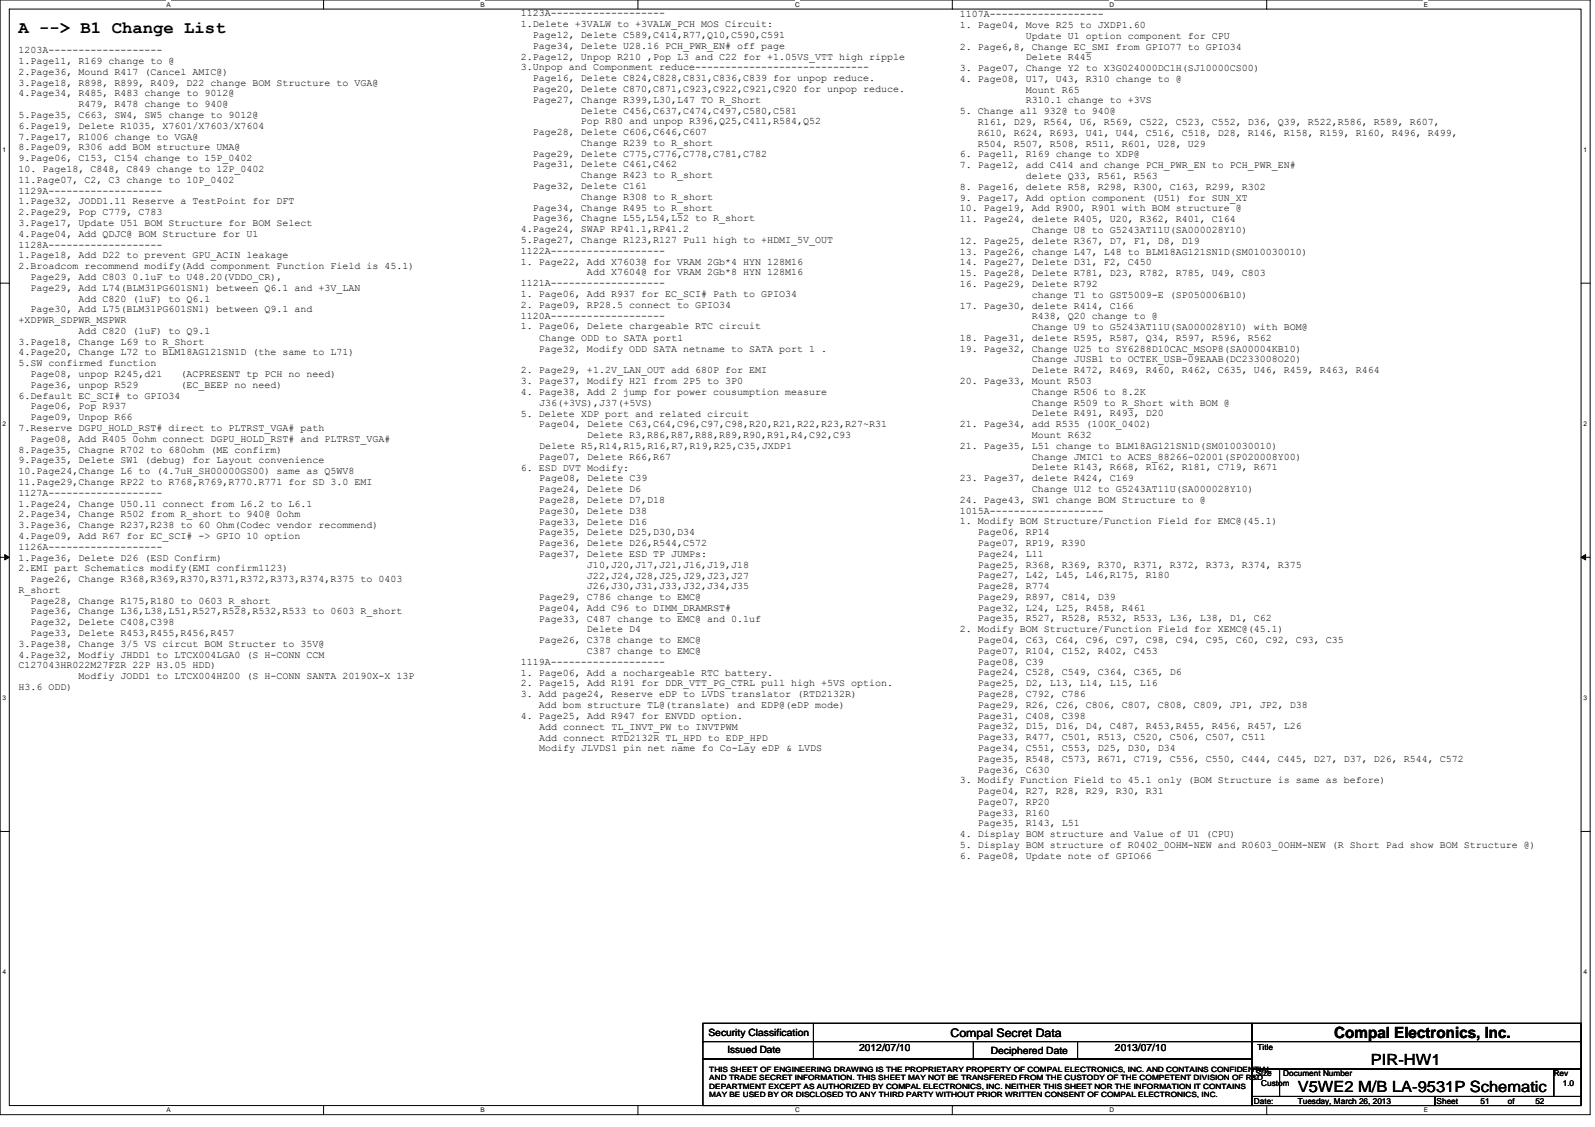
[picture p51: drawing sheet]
<svg xmlns="http://www.w3.org/2000/svg" width="297mm" height="210mm" viewBox="0 0 297 210" stroke-linecap="round" stroke-linejoin="round" font-family="sans-serif">
<defs><g id="words">
<text font-size="3.2" x="3.4" y="6.1">A --&gt; B1 Change List</text>
<g font-size="2.9">
<text x="248.5" y="193.3">Compal Electronics, Inc.</text>
<text x="241.7" y="203.4">V5WE2 M/B LA-9531P Schematic</text>
<text x="255.3" y="198.3">PIR-HW1</text>
</g>
<text font-size="2.2" x="177" y="193.1">Compal Secret Data</text>
<g font-size="1.9">
<text x="97" y="3.1">1123A-------------------</text>
<text x="97" y="5.1">1.Delete +3VALW to +3VALW_PCH MOS Circuit:</text>
<text x="178.7" y="3.2">1107A-------------------</text>
<text x="178.7" y="5.2">1. Page04, Move R25 to JXDP1.60</text>
<text x="3.4" y="9.9">1203A-------------------</text>
<text x="3.4" y="11.9">1.Page11, R169 change to @</text>
<text x="97" y="11.1">2.Page12, Unpop R210 ,Pop L3 and C22 for +1.05VS_VTT high ripple</text>
<text x="99.3" y="7.1">Page12, Delete C589,C414,R77,Q10,C590,C591</text>
<text x="99.3" y="9.1">Page34, Delete U28.16 PCH_PWR_EN# off page</text>
<text x="178.7" y="9.2">2. Page6,8, Change EC_SMI from GPIO77 to GPIO34</text>
<text x="191" y="7.2">Update U1 option component for CPU</text>
<text x="191" y="11.2">Delete R445</text>
<text x="3.4" y="14">2.Page36, Mound R417 (Cancel AMIC@)</text>
<text x="3.4" y="16">3.Page18, R898, R899, R409, D22 change BOM Structure to VGA@</text>
<text x="3.4" y="18">4.Page34, R485, R483 change to 9012@</text>
<text x="97" y="13.1">3.Unpop and Componment reduce-----------------------------</text>
<text x="99.3" y="15.1">Page16, Delete C824,C828,C831,C836,C839 for unpop reduce.</text>
<text x="99.3" y="17.1">Page20, Delete C870,C871,C923,C922,C921,C920 for unpop reduce.</text>
<text x="178.7" y="13.2">3. Page07, Change Y2 to X3G024000DC1H(SJ10000CS00)</text>
<text x="178.7" y="15.3">4. Page08, U17, U43, R310 change to @</text>
<text x="191" y="17.3">Mount R65</text>
<text x="3.4" y="22">5.Page35, C663, SW4, SW5 change to 9012@</text>
<text x="14.6" y="20">R479, R478 change to 940@</text>
<text x="99.3" y="19.1">Page27, Change R399,L30,L47 TO R_Short</text>
<text x="108.2" y="21.1">Delete C456,C637,C474,C497,C580,C581</text>
<text x="108.2" y="23.2">Pop R80 and unpop R396,Q25,C411,R584,Q52</text>
<text x="178.7" y="21.3">5. Change all 932@ to 940@</text>
<text x="182.1" y="23.3">R161, D29, R564, U6, R569, C522, C523, C552, D36, Q39, R522,R586, R589, R607,</text>
<text x="191" y="19.3">R310.1 change to +3VS</text>
<text x="3.4" y="24">6.Page19, Delete R1035, X7601/X7603/X7604</text>
<text x="3.4" y="26">7.Page17, R1006 change to VGA@</text>
<text x="3.4" y="28">8.Page09, R306 add BOM structure UMA@</text>
<text x="99.3" y="25.2">Page28, Delete C606,C646,C607</text>
<text x="99.3" y="29.2">Page29, Delete C775,C776,C778,C781,C782</text>
<text x="108.2" y="27.2">Change R239 to R_short</text>
<text x="178.7" y="29.3">6. Page11, R169 change to XDP@</text>
<text x="182.1" y="25.3">R610, R624, R693, U41, U44, C516, C518, D28, R146, R158, R159, R160, R496, R499,</text>
<text x="182.1" y="27.3">R504, R507, R508, R511, R601, U28, U29</text>
<text x="3.4" y="30">9.Page06, C153, C154 change to 15P_0402</text>
<text x="3.4" y="32">10. Page18, C848, C849 change to 12P_0402</text>
<text x="3.4" y="34">11.Page07, C2, C3 change to 10P_0402</text>
<text x="99.3" y="31.2">Page31, Delete C461,C462</text>
<text x="99.3" y="35.2">Page32, Delete C161</text>
<text x="108.2" y="33.2">Change R423 to R_short</text>
<text x="178.7" y="31.3">7. Page12, add C414 and change PCH_PWR_EN to PCH_PWR_EN#</text>
<text x="178.7" y="35.4">8. Page16, delete R58, R298, R300, C163, R299, R302</text>
<text x="191" y="33.3">delete Q33, R561, R563</text>
<text x="3.4" y="36.1">1129A-------------------</text>
<text x="3.4" y="38.1">1.Page32, JODD1.11 Reserve a TestPoint for DFT</text>
<text x="3.4" y="40.1">2.Page29, Pop C779, C783</text>
<text x="99.3" y="39.2">Page34, Change R495 to R_short</text>
<text x="99.3" y="41.2">Page36, Chagne L55,L54,L52 to R_short</text>
<text x="108.2" y="37.2">Change R308 to R_short</text>
<text x="178.7" y="37.4">9. Page17, Add option component (U51) for SUN_XT</text>
<text x="178.7" y="39.4">10. Page19, Add R900, R901 with BOM structure @</text>
<text x="178.7" y="41.4">11. Page24, delete R405, U20, R362, R401, C164</text>
<text x="3.4" y="42.1">3.Page17, Update U51 BOM Structure for BOM Select</text>
<text x="3.4" y="44.1">4.Page04, Add QDJC@ BOM Structure for U1</text>
<text x="3.4" y="46.1">1128A-------------------</text>
<text x="97" y="43.3">4.Page24, SWAP RP41.1,RP41.2</text>
<text x="97" y="45.3">5.Page27, Change R123,R127 Pull high to +HDMI_5V_OUT</text>
<text x="97" y="47.3">1122A-------------------</text>
<text x="178.7" y="45.4">12. Page25, delete R367, D7, F1, D8, D19</text>
<text x="178.7" y="47.4">13. Page26, change L47, L48 to BLM18AG121SN1D(SM010030010)</text>
<text x="192.1" y="43.4">Change U8 to G5243AT11U(SA000028Y10)</text>
<text x="3.4" y="48.1">1.Page18, Add D22 to prevent GPU_ACIN leakage</text>
<text x="3.4" y="50.1">2.Broadcom recommend modify(Add componment Function Field is 45.1)</text>
<text x="5.7" y="52.1">Page29, Add C803 0.1uF to U48.20(VDDO_CR),</text>
<text x="97" y="49.3">1. Page22, Add X7603@ for VRAM 2Gb*4 HYN 128M16</text>
<text x="97" y="53.3">1121A-------------------</text>
<text x="109.3" y="51.3">Add X7604@ for VRAM 2Gb*8 HYN 128M16</text>
<text x="178.7" y="49.4">14. Page27, Delete D31, F2, C450</text>
<text x="178.7" y="51.4">15. Page28, Delete R781, D23, R782, R785, U49, C803</text>
<text x="178.7" y="53.4">16. Page29, Delete R792</text>
<text x="5.7" y="54.1">Page29, Add L74(BLM31PG601SN1) between Q6.1 and +3V_LAN</text>
<text x="5.7" y="58.2">Page30, Add L75(BLM31PG601SN1) between Q9.1 and</text>
<text x="14.6" y="56.2">Add C820 (1uF) to Q6.1</text>
<text x="97" y="55.3">1. Page06, Add R937 for EC_SCI# Path to GPIO34</text>
<text x="97" y="57.3">2. Page09, RP28.5 connect to GPIO34</text>
<text x="97" y="59.3">1120A-------------------</text>
<text x="178.7" y="57.5">17. Page30, delete R414, C166</text>
<text x="192.1" y="55.5">change T1 to GST5009-E (SP050006B10)</text>
<text x="192.1" y="59.5">R438, Q20 change to @</text>
<text x="3.4" y="60.2">+XDPWR_SDPWR_MSPWR</text>
<text x="3.4" y="64.2">3.Page18, Change L69 to R_Short</text>
<text x="14.6" y="62.2">Add C820 (1uF) to Q9.1</text>
<text x="97" y="61.3">1. Page06, Delete chargeable RTC circuit</text>
<text x="100.4" y="65.5">Page32, Modify ODD SATA netname to SATA port 1 .</text>
<text x="100.4" y="63.5">Change ODD to SATA port1</text>
<text x="178.7" y="63.5">18. Page31, delete R595, R587, Q34, R597, R596, R562</text>
<text x="178.7" y="65.5">19. Page32, Change U25 to SY6288D10CAC_MSOP8(SA00004KB10)</text>
<text x="192.1" y="61.5">Change U9 to G5243AT11U(SA000028Y10) with BOM@</text>
<text x="3.4" y="66.2">4.Page20, Change L72 to BLM18AG121SN1D (the same to L71)</text>
<text x="3.4" y="68.2">5.SW confirmed function</text>
<text x="5.7" y="70.2">Page08, unpop R245,d21</text>
<text x="33.6" y="70.2">(ACPRESENT tp PCH no need)</text>
<text x="97" y="69.6">2. Page29, +1.2V_LAN_OUT add 680P for EMI</text>
<text x="97" y="71.6">3. Page37, Modify H21 from 2P5 to 3P0</text>
<text x="178.7" y="71.5">20. Page33, Mount R503</text>
<text x="192.1" y="67.5">Change JUSB1 to OCTEK_USB-09EAAB(DC233008O20)</text>
<text x="192.1" y="69.5">Delete R472, R469, R460, R462, C635, U46, R459, R463, R464</text>
<text x="3.4" y="74.2">6.Default EC_SCI# to GPIO34</text>
<text x="5.7" y="72.2">Page36, unpop R529</text>
<text x="5.7" y="76.3">Page06, Pop R937</text>
<text x="33.6" y="72.2">(EC_BEEP no need)</text>
<text x="97" y="73.6">4. Page38, Add 2 jump for power cousumption measure</text>
<text x="97" y="77.6">5. Delete XDP port and related circuit</text>
<text x="100.4" y="75.6">J36(+3VS),J37(+5VS)</text>
<text x="192.1" y="73.5">Change R506 to 8.2K</text>
<text x="192.1" y="75.5">Change R509 to R_Short with BOM @</text>
<text x="192.1" y="77.6">Delete R491, R493, D20</text>
<text x="3.4" y="80.3">7.Reserve DGPU_HOLD_RST# direct to PLTRST_VGA# path</text>
<text x="5.7" y="78.3">Page09, Unpop R66</text>
<text x="5.7" y="82.3">Page08, Add R405 0ohm connect DGPU_HOLD_RST# and PLTRST_VGA#</text>
<text x="100.4" y="79.6">Page04, Delete C63,C64,C96,C97,C98,R20,R21,R22,R23,R27~R31</text>
<text x="100.4" y="83.6">Delete R5,R14,R15,R16,R7,R19,R25,C35,JXDP1</text>
<text x="109.3" y="81.6">Delete R3,R86,R87,R88,R89,R90,R91,R4,C92,C93</text>
<text x="178.7" y="79.6">21. Page34, add R535 (100K_0402)</text>
<text x="178.7" y="83.6">21. Page35, L51 change to BLM18AG121SN1D(SM010030010)</text>
<text x="192.1" y="81.6">Mount R632</text>
<text x="3.4" y="84.3">8.Page35, Chagne R702 to 680ohm (ME confirm)</text>
<text x="3.4" y="86.3">9.Page35, Delete SW1 (debug) for Layout convenience</text>
<text x="3.4" y="88.3">10.Page24,Change L6 to (4.7uH_SH00000GS00) same as Q5WV8</text>
<text x="97" y="87.6">6. ESD DVT Modify:</text>
<text x="100.4" y="85.6">Page07, Delete R66,R67</text>
<text x="100.4" y="89.7">Page08, Delete C39</text>
<text x="178.7" y="89.6">23. Page37, delete R424, C169</text>
<text x="192.1" y="85.6">Change JMIC1 to ACES_88266-02001(SP020008Y00)</text>
<text x="192.1" y="87.6">Delete R143, R668, R162, R181, C719, R671</text>
<text x="3.4" y="90.3">11.Page29,Change RP22 to R768,R769,R770.R771 for SD 3.0 EMI</text>
<text x="3.4" y="92.3">1127A-------------------</text>
<text x="3.4" y="94.3">1.Page24, Change U50.11 connect from L6.2 to L6.1</text>
<text x="100.4" y="91.7">Page24, Delete D6</text>
<text x="100.4" y="93.7">Page28, Delete D7,D18</text>
<text x="100.4" y="95.7">Page30, Delete D38</text>
<text x="178.7" y="93.6">24. Page43, SW1 change BOM Structure to @</text>
<text x="178.7" y="95.6">1015A-------------------</text>
<text x="192.1" y="91.6">Change U12 to G5243AT11U(SA000028Y10)</text>
<text x="3.4" y="96.4">2.Page34, Change R502 from R_short to 940@ 0ohm</text>
<text x="3.4" y="98.4">3.Page36, Change R237,R238 to 60 Ohm(Codec vendor recommend)</text>
<text x="3.4" y="100.4">4.Page09, Add R67 for EC_SCI# -&gt; GPIO 10 option</text>
<text x="100.4" y="97.7">Page33, Delete D16</text>
<text x="100.4" y="99.7">Page35, Delete D25,D30,D34</text>
<text x="100.4" y="101.7">Page36, Delete D26,R544,C572</text>
<text x="178.7" y="97.7">1. Modify BOM Structure/Function Field for EMC@(45.1)</text>
<text x="182.1" y="99.7">Page06, RP14</text>
<text x="182.1" y="101.7">Page07, RP19, R390</text>
<text x="3.4" y="102.4">1126A-------------------</text>
<text x="3.4" y="104.4">1.Page36, Delete D26 (ESD Confirm)</text>
<text x="3.4" y="106.4">2.EMI part Schematics modify(EMI confirm1123)</text>
<text x="100.4" y="103.7">Page37, Delete ESD TP JUMPs:</text>
<text x="109.3" y="105.7">J10,J20,J17,J21,J16,J19,J18</text>
<text x="109.3" y="107.8">J22,J24,J28,J25,J29,J23,J27</text>
<text x="182.1" y="103.7">Page24, L11</text>
<text x="182.1" y="105.7">Page25, R368, R369, R370, R371, R372, R373, R374, R375</text>
<text x="182.1" y="107.7">Page27, L42, L45, L46,R175, R180</text>
<text x="3.4" y="110.4">R_short</text>
<text x="5.7" y="108.4">Page26, Change R368,R369,R370,R371,R372,R373,R374,R375 to 0403</text>
<text x="5.7" y="112.4">Page28, Change R175,R180 to 0603 R_short</text>
<text x="100.4" y="111.8">Page29, C786 change to EMC@</text>
<text x="100.4" y="113.8">Page04, Add C96 to DIMM_DRAMRST#</text>
<text x="109.3" y="109.8">J26,J30,J31,J33,J32,J34,J35</text>
<text x="182.1" y="109.7">Page28, R774</text>
<text x="182.1" y="111.7">Page29, R897, C814, D39</text>
<text x="182.1" y="113.7">Page32, L24, L25, R458, R461</text>
<text x="5.7" y="114.4">Page36, Change L36,L38,L51,R527,R528,R532,R533 to 0603 R_short</text>
<text x="5.7" y="116.5">Page32, Delete C408,C398</text>
<text x="5.7" y="118.5">Page33, Delete R453,R455,R456,R457</text>
<text x="100.4" y="115.8">Page33, C487 change to EMC@ and 0.1uf</text>
<text x="100.4" y="119.8">Page26, C378 change to EMC@</text>
<text x="109.3" y="117.8">Delete D4</text>
<text x="178.7" y="117.8">2. Modify BOM Structure/Function Field for XEMC@(45.1)</text>
<text x="182.1" y="115.7">Page35, R527, R528, R532, R533, L36, L38, D1, C62</text>
<text x="182.1" y="119.8">Page04, C63, C64, C96, C97, C98, C94, C95, C60, C92, C93, C35</text>
<text x="3.4" y="120.5">3.Page38, Change 3/5 VS circut BOM Structer to 35V@</text>
<text x="3.4" y="122.5">4.Page32, Modfiy JHDD1 to LTCX004LGA0 (S H-CONN CCM</text>
<text x="3.4" y="124.5">C127043HR022M27FZR 22P H3.05 HDD)</text>
<text x="97" y="123.8">1119A-------------------</text>
<text x="97" y="125.8">1. Page06, Add a nochargeable RTC battery.</text>
<text x="109.3" y="121.8">C387 change to EMC@</text>
<text x="182.1" y="121.8">Page07, R104, C152, R402, C453</text>
<text x="182.1" y="123.8">Page08, C39</text>
<text x="182.1" y="125.8">Page24, C528, C549, C364, C365, D6</text>
<text x="3.4" y="128.5">H3.6 ODD)</text>
<text x="14.6" y="126.5">Modfiy JODD1 to LTCX004HZ00 (S H-CONN SANTA 20190X-X 13P</text>
<text x="97" y="127.8">2. Page15, Add R191 for DDR_VTT_PG_CTRL pull high +5VS option.</text>
<text x="97" y="129.9">3. Add page24, Reserve eDP to LVDS translator (RTD2132R)</text>
<text x="100.4" y="131.9">Add bom structure TL@(translate) and EDP@(eDP mode)</text>
<text x="182.1" y="127.8">Page25, D2, L13, L14, L15, L16</text>
<text x="182.1" y="129.8">Page28, C792, C786</text>
<text x="182.1" y="131.8">Page29, R26, C26, C806, C807, C808, C809, JP1, JP2, D38</text>
<text x="97" y="133.9">4. Page25, Add R947 for ENVDD option.</text>
<text x="100.4" y="135.9">Add connect TL_INVT_PW to INVTPWM</text>
<text x="100.4" y="137.9">Add connect RTD2132R TL_HPD to EDP_HPD</text>
<text x="182.1" y="133.8">Page31, C408, C398</text>
<text x="182.1" y="135.8">Page32, D15, D16, D4, C487, R453,R455, R456, R457, L26</text>
<text x="182.1" y="137.9">Page33, R477, C501, R513, C520, C506, C507, C511</text>
<text x="100.4" y="139.9">Modify JLVDS1 pin net name fo Co-Lay eDP &amp; LVDS</text>
<text x="182.1" y="139.9">Page34, C551, C553, D25, D30, D34</text>
<text x="182.1" y="141.9">Page35, R548, C573, R671, C719, C556, C550, C444, C445, D27, D37, D26, R544, C572</text>
<text x="182.1" y="143.9">Page36, C630</text>
<text x="178.7" y="145.9">3. Modify Function Field to 45.1 only (BOM Structure is same as before)</text>
<text x="182.1" y="147.9">Page04, R27, R28, R29, R30, R31</text>
<text x="182.1" y="149.9">Page07, RP20</text>
<text x="178.7" y="155.9">4. Display BOM structure and Value of U1 (CPU)</text>
<text x="182.1" y="151.9">Page33, R160</text>
<text x="182.1" y="153.9">Page35, R143, L51</text>
<text x="178.7" y="158">5. Display BOM structure of R0402_0OHM-NEW and R0603_0OHM-NEW (R Short Pad show BOM Structure @)</text>
<text x="178.7" y="160">6. Page08, Update note of GPIO66</text>
<text x="131.9" y="193">Security Classification</text>
<text x="135.5" y="196.2">Issued Date</text>
<text x="160" y="195.7">2012/07/10</text>
<text x="184.5" y="196.3">Deciphered Date</text>
<text x="207.6" y="195.7">2013/07/10</text>
</g>
<g font-size="1.5">
<text x="234.2" y="195.5">Title</text>
<text x="233.9" y="200.5">Size</text>
<text x="234.9" y="202.2">Custom</text>
<text x="239" y="200.5">Document Number</text>
<text x="289.3" y="200.5">Rev</text>
<text x="291" y="202.2">1.0</text>
<text x="233.5" y="205.6">Date:</text>
<text x="241.7" y="205.6">Tuesday, March 26, 2013</text>
<text x="267.5" y="205.6">Sheet</text>
<text x="275.7" y="205.6">51</text>
<text x="280.8" y="205.6">of</text>
<text x="285.9" y="205.6">52</text>
</g>
<g font-size="1.4">
<text x="132.1" y="199.6">THIS SHEET OF ENGINEERING DRAWING IS THE PROPRIETARY PROPERTY OF COMPAL ELECTRONICS, INC. AND CONTAINS CONFIDENTIAL</text>
<text x="132.1" y="201.2">AND TRADE SECRET INFORMATION. THIS SHEET MAY NOT BE TRANSFERED FROM THE CUSTODY OF THE COMPETENT DIVISION OF R&amp;D</text>
<text x="132.1" y="202.8">DEPARTMENT EXCEPT AS AUTHORIZED BY COMPAL ELECTRONICS, INC. NEITHER THIS SHEET NOR THE INFORMATION IT CONTAINS</text>
<text x="132.1" y="204.3">MAY BE USED BY OR DISCLOSED TO ANY THIRD PARTY WITHOUT PRIOR WRITTEN CONSENT OF COMPAL ELECTRONICS, INC.</text>
</g>
<g font-size="1.2">
<text x="31" y="1.2">A</text>
<text x="89.5" y="1.2">B</text>
<text x="148.1" y="1.2">C</text>
<text x="206.6" y="1.2">D</text>
<text x="265.2" y="1.2">E</text>
<text x=".5" y="28.3">1</text>
<text x="294.9" y="28.3">1</text>
<text x=".5" y="79.4">2</text>
<text x="294.9" y="79.4">2</text>
<text x=".5" y="130.4">3</text>
<text x="294.9" y="130.4">3</text>
<text x=".5" y="181.5">4</text>
<text x="294.9" y="181.5">4</text>
<text x="31" y="207.2">A</text>
<text x="89.5" y="207.2">B</text>
<text x="148.1" y="207.2">C</text>
<text x="206.6" y="207.2">D</text>
<text x="265.2" y="207.2">E</text>
</g>
</g></defs>
<path d="M0 0h296.1v207.6h-296.1zM1.7 1.7h292.7v204.2h-292.7z" fill="none" stroke="#000" stroke-width=".19"/>
<g fill="#fff">
<path d="M31 .2h.8v1.3h-.8z"/>
<path d="M31 206.1h.8v1.3h-.8z"/>
</g>
<path d="M60.3 0v1.7M60.3 205.9v1.7" fill="none" stroke="#000" stroke-width=".19"/>
<g fill="#fff">
<path d="M89.5 .2h.8v1.3h-.8z"/>
<path d="M89.5 206.1h.8v1.3h-.8z"/>
</g>
<path d="M118.8 0v1.7M118.8 205.9v1.7" fill="none" stroke="#000" stroke-width=".19"/>
<g fill="#fff">
<path d="M148.1 .2h.8v1.3h-.8z"/>
<path d="M148.1 206.1h.8v1.3h-.8z"/>
</g>
<path d="M177.4 0v1.7M177.4 205.9v1.7" fill="none" stroke="#000" stroke-width=".19"/>
<g fill="#fff">
<path d="M206.6 .2h.9v1.3h-.9z"/>
<path d="M206.6 206.1h.9v1.3h-.9z"/>
</g>
<path d="M235.9 0v1.7M235.9 205.9v1.7" fill="none" stroke="#000" stroke-width=".19"/>
<g fill="#fff">
<path d="M265.2 .2h.7v1.3h-.7z"/>
<path d="M265.2 206.1h.7v1.3h-.7z"/>
<path d="M.5 27.2h.6v1.4h-.6z"/>
<path d="M294.9 27.2h.6v1.4h-.6z"/>
<path d="M.5 78.3h.6v1.3h-.6z"/>
<path d="M294.9 78.3h.6v1.3h-.6z"/>
</g>
<path d="M0 52.7h1.7M294.4 52.7h1.7" fill="none" stroke="#000" stroke-width=".19"/>
<g fill="#fff">
<path d="M.5 129.3h.6v1.4h-.6z"/>
<path d="M294.9 129.3h.6v1.4h-.6z"/>
</g>
<path d="M0 103.8h1.7M294.4 103.8h1.7" fill="none" stroke="#000" stroke-width=".19"/>
<path d="M.9 103.3l.8 .5-.8 .5zM294.4 103.8l.9-.5v1z" fill="#000" stroke="#000" stroke-width=".19"/>
<g fill="#fff">
<path d="M.5 180.4h.6v1.3h-.6z"/>
<path d="M294.9 180.4h.6v1.3h-.6z"/>
</g>
<g fill="none" stroke="#000" stroke-width=".19">
<path d="M0 154.9h1.7M294.4 154.9h1.7M130.9 190.6h102.3v3.4h-102.3zM130.9 194h102.3v3.2h-102.3zM130.9 197.2h102.3v8.7h-102.3zM151.5 190.6v6.6M181.3 194v3.2M200.7 194v3.2M233.2 190.6h61.2v3.4h-61.2zM233.2 194h61.2v5.1h-61.2zM233.2 199.1h5.1v5.1h-5.1zM238.3 199.1h51v5.1h-51z"/>
<path d="M289.3 199.1h5.1v5.1h-5.1zM233.2 204.2h34v1.7h-34zM267.2 204.2h27.2v1.7h-27.2z"/>
</g>
<use href="#words"/>
</svg>
